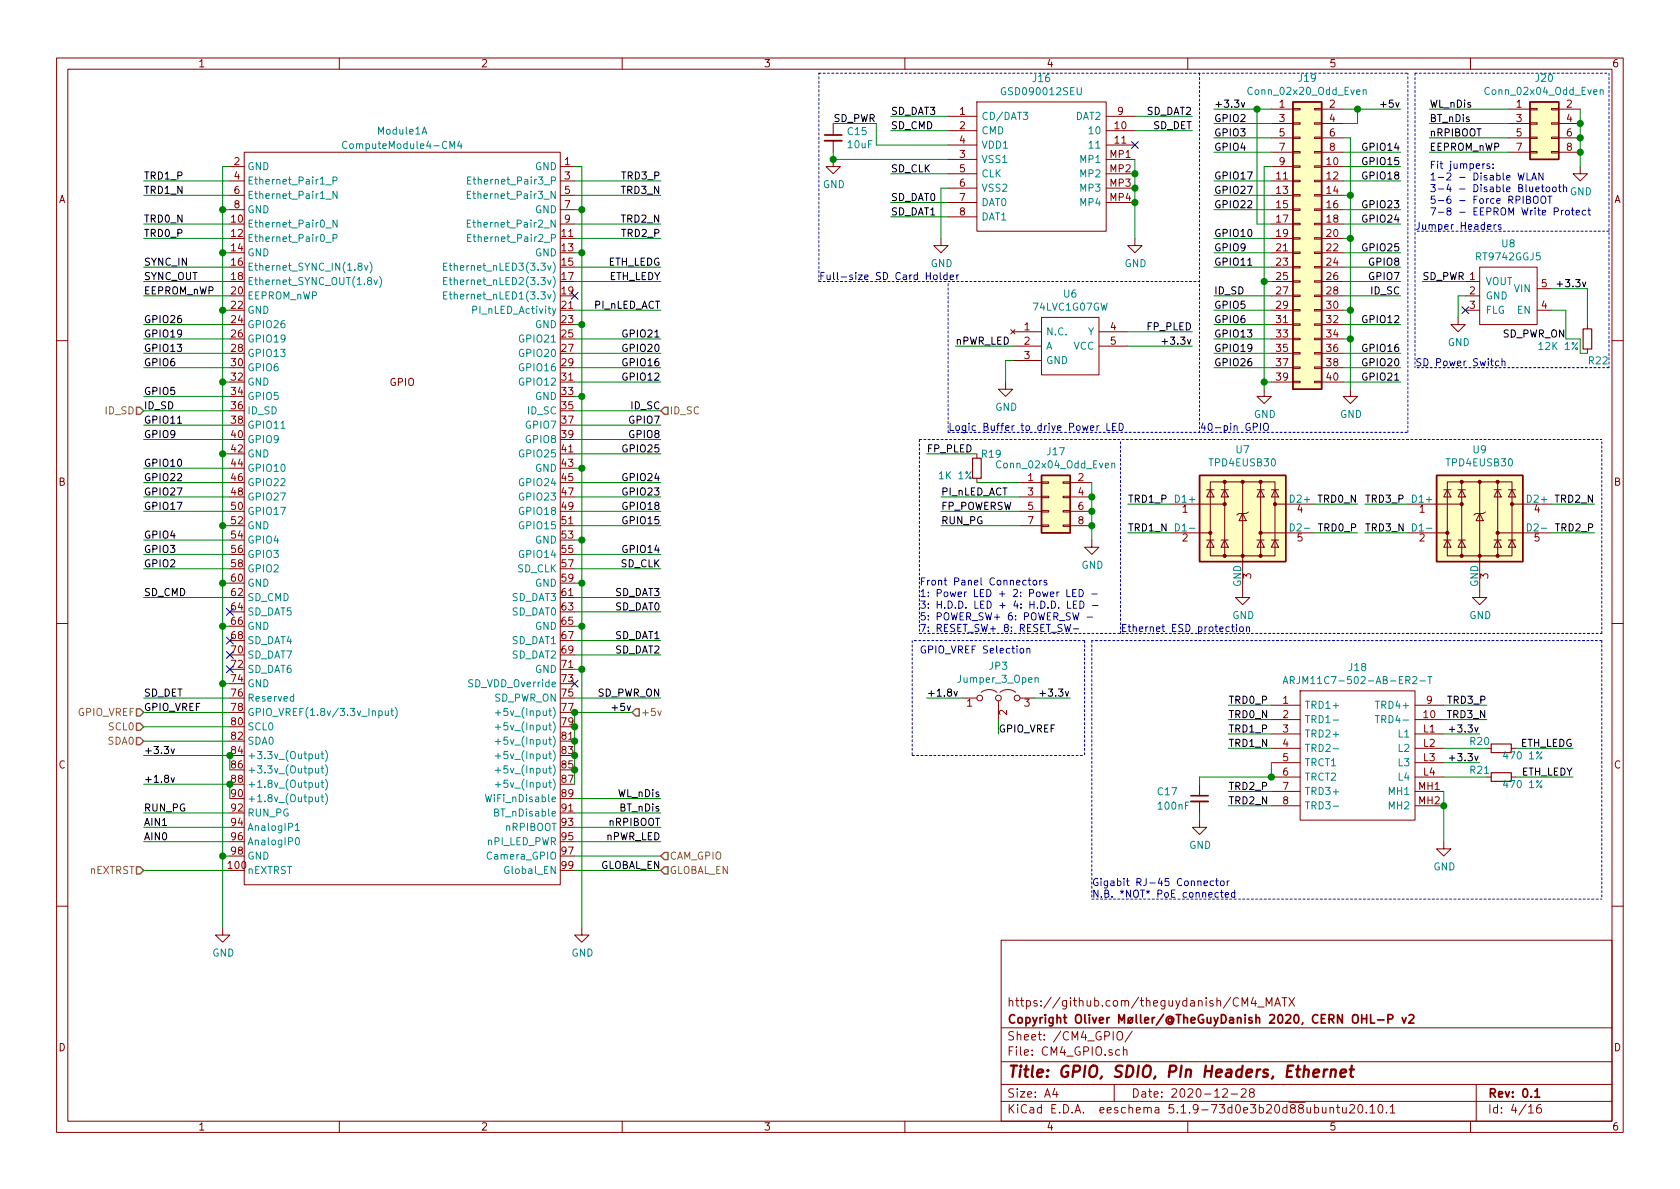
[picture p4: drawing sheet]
<svg xmlns="http://www.w3.org/2000/svg" width="297mm" height="210mm" viewBox="0 0 297 210" stroke-linecap="round" stroke-linejoin="round" font-family="sans-serif">
<defs><g id="words">
<text font-size="2.8" fill="#840000" x="178" y="190.5">Title: GPIO, SDIO, PIn Headers, Ethernet</text>
<g font-size="2.1" fill="#840000">
<text x="178" y="178">https://github.com/theguydanish/CM4_MATX</text>
<text x="178" y="184">Sheet: /CM4_GPIO/</text>
<text x="178" y="181">Copyright Oliver Møller/@TheGuyDanish 2020, CERN OHL-P v2</text>
<text x="178" y="186.7">File: CM4_GPIO.sch</text>
<text x="178" y="196.9">KiCad E.D.A. eeschema 5.1.9-73d0e3b20d88ubuntu20.10.1</text>
<text x="178" y="194.1">Size: A4</text>
<text x="200" y="194.1">Date: 2020-12-28</text>
<text x="263" y="194.1">Rev: 0.1</text>
<text x="263" y="196.9">Id: 4/16</text>
</g>
<g font-size="1.8" fill="#840000">
<text x="35" y="11.9">1</text>
<text x="85" y="11.9">2</text>
<text x="135" y="11.9">3</text>
<text x="185" y="11.9">4</text>
<text x="235" y="11.9">5</text>
<text x="285" y="11.9">6</text>
<text x="169.7" y="20.3">1</text>
<text x="169.7" y="22.9">2</text>
<text x="197.2" y="22.9">10</text>
<text x="197.6" y="20.3">9</text>
<text x="226.2" y="19">1</text>
<text x="226.2" y="21.6">3</text>
<text x="235.1" y="19">2</text>
<text x="235.1" y="21.6">4</text>
<text x="268.1" y="19">1</text>
<text x="268.1" y="21.6">3</text>
<text x="277" y="19">2</text>
<text x="277" y="21.6">4</text>
<text x="41.4" y="29.2">2</text>
<text x="99.8" y="29.2">1</text>
<text x="169.7" y="27.9">3</text>
<text x="169.7" y="25.4">4</text>
<text x="196.3" y="27.9">MP1</text>
<text x="197.2" y="25.4">11</text>
<text x="226.2" y="24.1">5</text>
<text x="226.2" y="26.7">7</text>
<text x="226.2" y="29.2">9</text>
<text x="234.6" y="29.2">10</text>
<text x="235.1" y="24.1">6</text>
<text x="235.1" y="26.7">8</text>
<text x="268.1" y="24.1">5</text>
<text x="268.1" y="26.7">7</text>
<text x="277" y="24.1">6</text>
<text x="277" y="26.7">8</text>
<text x="10.4" y="35.9">A</text>
<text x="41.4" y="31.7">4</text>
<text x="41.4" y="34.3">6</text>
<text x="99.8" y="31.7">3</text>
<text x="99.8" y="34.3">5</text>
<text x="169.7" y="30.5">5</text>
<text x="169.7" y="33">6</text>
<text x="169.7" y="35.6">7</text>
<text x="196.3" y="30.5">MP2</text>
<text x="196.3" y="33">MP3</text>
<text x="196.3" y="35.6">MP4</text>
<text x="225.7" y="31.7">11</text>
<text x="225.7" y="34.3">13</text>
<text x="234.6" y="31.7">12</text>
<text x="234.6" y="34.3">14</text>
<text x="285.4" y="35.9">A</text>
<text x="40.9" y="39.4">10</text>
<text x="40.9" y="41.9">12</text>
<text x="41.4" y="36.8">8</text>
<text x="99.4" y="41.9">11</text>
<text x="99.8" y="36.8">7</text>
<text x="99.8" y="39.4">9</text>
<text x="169.7" y="38.1">8</text>
<text x="225.7" y="36.8">15</text>
<text x="225.7" y="39.4">17</text>
<text x="225.7" y="41.9">19</text>
<text x="234.6" y="36.8">16</text>
<text x="234.6" y="39.4">18</text>
<text x="234.6" y="41.9">20</text>
<text x="40.9" y="44.4">14</text>
<text x="40.9" y="47">16</text>
<text x="99.4" y="44.4">13</text>
<text x="99.4" y="47">15</text>
<text x="225.7" y="44.4">21</text>
<text x="225.7" y="47">23</text>
<text x="234.6" y="44.4">22</text>
<text x="234.6" y="47">24</text>
<text x="40.9" y="49.5">18</text>
<text x="40.9" y="52.1">20</text>
<text x="99.4" y="49.5">17</text>
<text x="99.4" y="52.1">19</text>
<text x="225.7" y="49.5">25</text>
<text x="225.7" y="52.1">27</text>
<text x="234.6" y="49.5">26</text>
<text x="234.6" y="52.1">28</text>
<text x="259.9" y="52.1">2</text>
<text x="272.6" y="50.8">5</text>
<text x="40.9" y="54.6">22</text>
<text x="40.9" y="57.1">24</text>
<text x="40.9" y="59.7">26</text>
<text x="99.4" y="54.6">21</text>
<text x="99.4" y="57.1">23</text>
<text x="99.4" y="59.7">25</text>
<text x="181.1" y="58.4">1</text>
<text x="196.4" y="58.4">4</text>
<text x="225.7" y="54.6">29</text>
<text x="225.7" y="57.1">31</text>
<text x="225.7" y="59.7">33</text>
<text x="234.6" y="54.6">30</text>
<text x="234.6" y="57.1">32</text>
<text x="234.6" y="59.7">34</text>
<text x="259.9" y="54.6">3</text>
<text x="272.6" y="54.6">4</text>
<text x="40.9" y="62.2">28</text>
<text x="40.9" y="64.8">30</text>
<text x="99.4" y="62.2">27</text>
<text x="99.4" y="64.8">29</text>
<text x="181.1" y="61">2</text>
<text x="181.1" y="63.5">3</text>
<text x="196.4" y="61">5</text>
<text x="225.7" y="62.2">35</text>
<text x="225.7" y="64.8">37</text>
<text x="234.6" y="62.2">36</text>
<text x="234.6" y="64.8">38</text>
<text x="40.9" y="67.3">32</text>
<text x="40.9" y="69.8">34</text>
<text x="68.9" y="68.2">GPIO</text>
<text x="99.4" y="67.3">31</text>
<text x="99.4" y="69.8">33</text>
<text x="225.7" y="67.3">39</text>
<text x="234.6" y="67.3">40</text>
<text x="40.9" y="72.4">36</text>
<text x="40.9" y="74.9">38</text>
<text x="40.9" y="77.5">40</text>
<text x="99.4" y="72.4">35</text>
<text x="99.4" y="74.9">37</text>
<text x="99.4" y="77.5">39</text>
<text x="40.9" y="80">42</text>
<text x="40.9" y="82.5">44</text>
<text x="99.4" y="80">41</text>
<text x="99.4" y="82.5">43</text>
<text x="10.4" y="85.9">B</text>
<text x="40.9" y="85.1">46</text>
<text x="40.9" y="87.6">48</text>
<text x="99.4" y="85.1">45</text>
<text x="99.4" y="87.6">47</text>
<text x="181.8" y="85.1">1</text>
<text x="181.8" y="87.6">3</text>
<text x="190.7" y="85.1">2</text>
<text x="190.7" y="87.6">4</text>
<text x="285.4" y="85.9">B</text>
<text x="40.9" y="90.2">50</text>
<text x="40.9" y="92.7">52</text>
<text x="40.9" y="95.2">54</text>
<text x="99.4" y="90.2">49</text>
<text x="99.4" y="92.7">51</text>
<text x="99.4" y="95.2">53</text>
<text x="181.8" y="90.2">5</text>
<text x="181.8" y="92.7">7</text>
<text x="190.7" y="90.2">6</text>
<text x="190.7" y="92.7">8</text>
<text x="209.1" y="90.7">1</text>
<text x="209.1" y="95.8">2</text>
<text x="229.4" y="90.7">4</text>
<text x="229.4" y="95.8">5</text>
<text x="251" y="90.7">1</text>
<text x="251" y="95.8">2</text>
<text x="271.3" y="90.7">4</text>
<text x="271.3" y="95.8">5</text>
<text x="40.9" y="97.8">56</text>
<text x="40.9" y="100.3">58</text>
<text x="99.4" y="97.8">55</text>
<text x="99.4" y="100.3">57</text>
<text x="40.9" y="102.9">60</text>
<text x="40.9" y="105.4">62</text>
<text x="40.9" y="107.9">64</text>
<text x="99.4" y="102.9">59</text>
<text x="99.4" y="105.4">61</text>
<text x="99.4" y="107.9">63</text>
<text x="221.2" y="102.3" transform="rotate(-90 221.2 102.3)">3</text>
<text x="263.1" y="102.3" transform="rotate(-90 263.1 102.3)">3</text>
<text x="40.9" y="110.5">66</text>
<text x="40.9" y="113">68</text>
<text x="99.4" y="110.5">65</text>
<text x="99.4" y="113">67</text>
<text x="40.9" y="115.6">70</text>
<text x="40.9" y="118.1">72</text>
<text x="99.4" y="115.6">69</text>
<text x="99.4" y="118.1">71</text>
<text x="40.9" y="120.6">74</text>
<text x="40.9" y="123.2">76</text>
<text x="40.9" y="125.7">78</text>
<text x="99.4" y="120.6">73</text>
<text x="99.4" y="123.2">75</text>
<text x="99.4" y="125.7">77</text>
<text x="171" y="125">1</text>
<text x="181.1" y="125">3</text>
<text x="226.8" y="124.5">1</text>
<text x="252.2" y="124.5">9</text>
<text x="40.9" y="128.3">80</text>
<text x="40.9" y="130.8">82</text>
<text x="99.4" y="128.3">79</text>
<text x="99.4" y="130.8">81</text>
<text x="178.1" y="126.5" transform="rotate(-90 178.1 126.5)">2</text>
<text x="226.8" y="127">2</text>
<text x="226.8" y="129.5">3</text>
<text x="251.7" y="129.5">L1</text>
<text x="251.8" y="127">10</text>
<text x="10.4" y="135.9">C</text>
<text x="40.9" y="133.3">84</text>
<text x="40.9" y="135.9">86</text>
<text x="99.4" y="133.3">83</text>
<text x="99.4" y="135.9">85</text>
<text x="226.8" y="132.1">4</text>
<text x="226.8" y="134.6">5</text>
<text x="226.8" y="137.2">6</text>
<text x="251.7" y="132.1">L2</text>
<text x="251.7" y="134.6">L3</text>
<text x="251.7" y="137.2">L4</text>
<text x="285.4" y="135.9">C</text>
<text x="40.9" y="138.4">88</text>
<text x="40.9" y="141">90</text>
<text x="40.9" y="143.5">92</text>
<text x="99.4" y="138.4">87</text>
<text x="99.4" y="141">89</text>
<text x="99.4" y="143.5">91</text>
<text x="226.8" y="139.7">7</text>
<text x="226.8" y="142.2">8</text>
<text x="250.9" y="139.7">MH1</text>
<text x="250.9" y="142.2">MH2</text>
<text x="40.9" y="146">94</text>
<text x="40.9" y="148.6">96</text>
<text x="99.4" y="146">93</text>
<text x="99.4" y="148.6">95</text>
<text x="40.4" y="153.7">100</text>
<text x="40.9" y="151.1">98</text>
<text x="99.4" y="151.1">97</text>
<text x="99.4" y="153.7">99</text>
<text x="10.4" y="185.9">D</text>
<text x="285.4" y="185.9">D</text>
<text x="35" y="199.9">1</text>
<text x="85" y="199.9">2</text>
<text x="135" y="199.9">3</text>
<text x="185" y="199.9">4</text>
<text x="235" y="199.9">5</text>
<text x="285" y="199.9">6</text>
</g>
<g font-size="1.8" fill="#008484">
<text x="177.5" y="16.8">GSD090012SEU</text>
<text x="182.7" y="14.5">J16</text>
<text x="221.1" y="16.8">Conn_02x20_Odd_Even</text>
<text x="229.7" y="14.5">J19</text>
<text x="263" y="16.8">Conn_02x04_Odd_Even</text>
<text x="271.6" y="14.5">J20</text>
<text x="66.9" y="23.8">Module1A</text>
<text x="149.9" y="23.9">C15</text>
<text x="173.5" y="21.2">CD/DAT3</text>
<text x="173.5" y="23.7">CMD</text>
<text x="190.2" y="21.2">DAT2</text>
<text x="192.9" y="23.7">10</text>
<text x="61.5" y="26.3">ComputeModule4-CM4</text>
<text x="150" y="26.2">10uF</text>
<text x="173.5" y="28.8">VSS1</text>
<text x="173.5" y="26.3">VDD1</text>
<text x="191.2" y="28.8">MP1</text>
<text x="192.9" y="26.3">11</text>
<text x="43.7" y="30.1">GND</text>
<text x="43.7" y="32.6">Ethernet_Pair1_P</text>
<text x="43.7" y="35.2">Ethernet_Pair1_N</text>
<text x="83.8" y="35.2">Ethernet_Pair3_N</text>
<text x="83.9" y="32.6">Ethernet_Pair3_P</text>
<text x="94.6" y="30.1">GND</text>
<text x="145.5" y="33.3">GND</text>
<text x="173.5" y="31.4">CLK</text>
<text x="173.5" y="33.9">VSS2</text>
<text x="191.2" y="31.4">MP2</text>
<text x="191.2" y="33.9">MP3</text>
<text x="277.6" y="34.5">GND</text>
<text x="43.7" y="40.3">Ethernet_Pair0_N</text>
<text x="43.7" y="37.7">GND</text>
<text x="83.8" y="40.3">Ethernet_Pair2_N</text>
<text x="94.6" y="37.7">GND</text>
<text x="173.5" y="36.4">DAT0</text>
<text x="173.5" y="39">DAT1</text>
<text x="191.2" y="36.4">MP4</text>
<text x="43.7" y="42.8">Ethernet_Pair0_P</text>
<text x="43.7" y="45.3">GND</text>
<text x="43.7" y="47.9">Ethernet_SYNC_IN(1.8v)</text>
<text x="80.2" y="47.9">Ethernet_nLED3(3.3v)</text>
<text x="83.9" y="42.8">Ethernet_Pair2_P</text>
<text x="94.6" y="45.3">GND</text>
<text x="164.5" y="47.2">GND</text>
<text x="198.8" y="47.2">GND</text>
<text x="261.2" y="46">RT9742GGJ5</text>
<text x="265.6" y="43.7">U8</text>
<text x="43.7" y="50.4">Ethernet_SYNC_OUT(1.8v)</text>
<text x="43.7" y="53">EEPROM_nWP</text>
<text x="80.2" y="50.4">Ethernet_nLED2(3.3v)</text>
<text x="80.2" y="53">Ethernet_nLED1(3.3v)</text>
<text x="188.1" y="52.6">U6</text>
<text x="262.6" y="50.4">VOUT</text>
<text x="262.6" y="53">GND</text>
<text x="267.8" y="51.7">VIN</text>
<text x="43.7" y="55.5">GND</text>
<text x="43.7" y="58">GPIO26</text>
<text x="83.9" y="55.5">PI_nLED_Activity</text>
<text x="94.6" y="58">GND</text>
<text x="182.8" y="54.9">74LVC1G07GW</text>
<text x="184.9" y="59.3">N.C.</text>
<text x="192.4" y="59.3">Y</text>
<text x="262.6" y="55.5">FLG</text>
<text x="268.3" y="55.5">EN</text>
<text x="43.7" y="60.6">GPIO19</text>
<text x="43.7" y="63.1">GPIO13</text>
<text x="43.7" y="65.7">GPIO6</text>
<text x="92.2" y="60.6">GPIO21</text>
<text x="92.2" y="63.1">GPIO20</text>
<text x="92.2" y="65.7">GPIO16</text>
<text x="184.9" y="61.8">A</text>
<text x="184.9" y="64.4">GND</text>
<text x="189.8" y="61.8">VCC</text>
<text x="256" y="61.2">GND</text>
<text x="272.4" y="61.9">12K 1%</text>
<text x="280.9" y="64.4">R22</text>
<text x="43.7" y="68.2">GND</text>
<text x="43.7" y="70.7">GPIO5</text>
<text x="92.2" y="68.2">GPIO12</text>
<text x="94.6" y="70.7">GND</text>
<text x="43.7" y="73.3">ID_SD</text>
<text x="43.7" y="75.8">GPIO11</text>
<text x="93.1" y="75.8">GPIO7</text>
<text x="93.3" y="73.3">ID_SC</text>
<text x="176" y="72.6">GND</text>
<text x="221.7" y="73.9">GND</text>
<text x="236.9" y="73.9">GND</text>
<text x="43.7" y="78.4">GPIO9</text>
<text x="43.7" y="80.9">GND</text>
<text x="43.7" y="83.4">GPIO10</text>
<text x="92.2" y="80.9">GPIO25</text>
<text x="93.1" y="78.4">GPIO8</text>
<text x="94.6" y="83.4">GND</text>
<text x="173.6" y="80.9">R19</text>
<text x="176.6" y="82.8">Conn_02x04_Odd_Even</text>
<text x="185.2" y="80.5">J17</text>
<text x="214" y="82.5">TPD4EUSB30</text>
<text x="218.6" y="80.2">U7</text>
<text x="255.9" y="82.5">TPD4EUSB30</text>
<text x="260.5" y="80.2">U9</text>
<text x="43.7" y="86">GPIO22</text>
<text x="43.7" y="88.5">GPIO27</text>
<text x="92.2" y="86">GPIO24</text>
<text x="92.2" y="88.5">GPIO23</text>
<text x="166.3" y="84.8">1K 1%</text>
<text x="207.9" y="88.9">D1+</text>
<text x="228.2" y="88.9">D2+</text>
<text x="249.8" y="88.9">D1+</text>
<text x="270.1" y="88.9">D2+</text>
<text x="43.7" y="91.1">GPIO17</text>
<text x="43.7" y="93.6">GND</text>
<text x="92.2" y="91.1">GPIO18</text>
<text x="92.2" y="93.6">GPIO15</text>
<text x="208.1" y="94">D1-</text>
<text x="228.4" y="94">D2-</text>
<text x="250" y="94">D1-</text>
<text x="270.4" y="94">D2-</text>
<text x="43.7" y="96.1">GPIO4</text>
<text x="43.7" y="98.7">GPIO3</text>
<text x="43.7" y="101.2">GPIO2</text>
<text x="91.5" y="101.2">SD_CLK</text>
<text x="92.2" y="98.7">GPIO14</text>
<text x="94.6" y="96.1">GND</text>
<text x="191.2" y="100.6">GND</text>
<text x="43.7" y="103.8">GND</text>
<text x="43.7" y="106.3">SD_CMD</text>
<text x="90.5" y="106.3">SD_DAT3</text>
<text x="94.6" y="103.8">GND</text>
<text x="219.5" y="103.8" transform="rotate(-90 219.5 103.8)">GND</text>
<text x="261.4" y="103.8" transform="rotate(-90 261.4 103.8)">GND</text>
<text x="43.7" y="108.8">SD_DAT5</text>
<text x="43.7" y="111.4">GND</text>
<text x="43.7" y="113.9">SD_DAT4</text>
<text x="90.5" y="108.8">SD_DAT0</text>
<text x="90.5" y="113.9">SD_DAT1</text>
<text x="94.6" y="111.4">GND</text>
<text x="217.9" y="109.5">GND</text>
<text x="259.8" y="109.5">GND</text>
<text x="43.7" y="116.5">SD_DAT7</text>
<text x="43.7" y="119">SD_DAT6</text>
<text x="90.5" y="116.5">SD_DAT2</text>
<text x="94.6" y="119">GND</text>
<text x="175" y="118.4">JP3</text>
<text x="238.6" y="118.7">J18</text>
<text x="43.7" y="121.5">GND</text>
<text x="43.7" y="124.1">Reserved</text>
<text x="83.1" y="121.5">SD_VDD_Override</text>
<text x="87.4" y="124.1">SD_PWR_ON</text>
<text x="169.6" y="120.7">Jumper_3_Open</text>
<text x="229.2" y="121">ARJM11C7-502-AB-ER2-T</text>
<text x="230.6" y="125.3">TRD1+</text>
<text x="243.8" y="125.3">TRD4+</text>
<text x="43.7" y="126.6">GPIO_VREF(1.8v/3.3v_Input)</text>
<text x="43.7" y="129.2">SCL0</text>
<text x="43.7" y="131.7">SDA0</text>
<text x="89.1" y="126.6">+5v_(Input)</text>
<text x="89.1" y="129.2">+5v_(Input)</text>
<text x="89.1" y="131.7">+5v_(Input)</text>
<text x="230.6" y="127.9">TRD1-</text>
<text x="230.6" y="130.4">TRD2+</text>
<text x="244.2" y="127.9">TRD4-</text>
<text x="247.4" y="130.4">L1</text>
<text x="260" y="131.7">R20</text>
<text x="43.7" y="134.2">+3.3v_(Output)</text>
<text x="43.7" y="136.8">+3.3v_(Output)</text>
<text x="89.1" y="134.2">+5v_(Input)</text>
<text x="89.1" y="136.8">+5v_(Input)</text>
<text x="230.6" y="133">TRD2-</text>
<text x="230.6" y="135.5">TRCT1</text>
<text x="247.4" y="133">L2</text>
<text x="247.4" y="135.5">L3</text>
<text x="260" y="136.8">R21</text>
<text x="266.2" y="134.3">470 1%</text>
<text x="43.7" y="139.3">+1.8v_(Output)</text>
<text x="43.7" y="141.9">+1.8v_(Output)</text>
<text x="86.5" y="141.9">WiFi_nDisable</text>
<text x="89.1" y="139.3">+5v_(Input)</text>
<text x="204.7" y="140.6">C17</text>
<text x="204.9" y="143.2">100nF</text>
<text x="230.6" y="138">TRCT2</text>
<text x="230.6" y="140.6">TRD3+</text>
<text x="230.6" y="143.1">TRD3-</text>
<text x="245.7" y="140.6">MH1</text>
<text x="245.7" y="143.1">MH2</text>
<text x="247.4" y="138">L4</text>
<text x="266.2" y="139.4">470 1%</text>
<text x="43.7" y="144.4">RUN_PG</text>
<text x="43.7" y="146.9">AnalogIP1</text>
<text x="43.7" y="149.5">AnalogIP0</text>
<text x="86.2" y="149.5">nPI_LED_PWR</text>
<text x="87.8" y="144.4">BT_nDisable</text>
<text x="89.4" y="146.9">nRPIBOOT</text>
<text x="43.7" y="154.6">nEXTRST</text>
<text x="43.7" y="152">GND</text>
<text x="86.7" y="152">Camera_GPIO</text>
<text x="89.6" y="154.6">Global_EN</text>
<text x="210.3" y="150.1">GND</text>
<text x="253.4" y="153.9">GND</text>
<text x="37.5" y="169.2">GND</text>
<text x="101" y="169.2">GND</text>
</g>
<g font-size="1.8">
<text x="147.3" y="21.6">SD_PWR</text>
<text x="157.5" y="22.9">SD_CMD</text>
<text x="157.5" y="20.3">SD_DAT3</text>
<text x="202.8" y="20.3">SD_DAT2</text>
<text x="203.8" y="22.9">SD_DET</text>
<text x="214.6" y="19">+3.3v</text>
<text x="214.6" y="21.6">GPIO2</text>
<text x="244.7" y="19">+5v</text>
<text x="252.7" y="21.6">BT_nDis</text>
<text x="252.7" y="19">WL_nDis</text>
<text x="214.6" y="24.1">GPIO3</text>
<text x="214.6" y="26.7">GPIO4</text>
<text x="241.2" y="29.2">GPIO15</text>
<text x="241.2" y="26.7">GPIO14</text>
<text x="252.7" y="26.7">EEPROM_nWP</text>
<text x="252.7" y="24.1">nRPIBOOT</text>
<text x="25.4" y="31.7">TRD1_P</text>
<text x="25.4" y="34.3">TRD1_N</text>
<text x="110" y="34.3">TRD3_N</text>
<text x="110.1" y="31.7">TRD3_P</text>
<text x="157.5" y="30.5">SD_CLK</text>
<text x="157.5" y="35.6">SD_DAT0</text>
<text x="214.6" y="31.7">GPIO17</text>
<text x="214.6" y="34.3">GPIO27</text>
<text x="241.2" y="31.7">GPIO18</text>
<text x="25.4" y="41.9">TRD0_P</text>
<text x="25.4" y="39.4">TRD0_N</text>
<text x="110" y="39.4">TRD2_N</text>
<text x="110.1" y="41.9">TRD2_P</text>
<text x="157.5" y="38.1">SD_DAT1</text>
<text x="214.6" y="36.8">GPIO22</text>
<text x="214.6" y="41.9">GPIO10</text>
<text x="241.2" y="39.4">GPIO24</text>
<text x="241.2" y="36.8">GPIO23</text>
<text x="25.4" y="47">SYNC_IN</text>
<text x="107.4" y="47">ETH_LEDG</text>
<text x="214.6" y="44.4">GPIO9</text>
<text x="214.6" y="47">GPIO11</text>
<text x="241.2" y="44.4">GPIO25</text>
<text x="242.2" y="47">GPIO8</text>
<text x="25.4" y="52.1">EEPROM_nWP</text>
<text x="25.4" y="49.5">SYNC_OUT</text>
<text x="107.6" y="49.5">ETH_LEDY</text>
<text x="214.6" y="52.1">ID_SD</text>
<text x="242.2" y="49.5">GPIO7</text>
<text x="242.4" y="52.1">ID_SC</text>
<text x="251.5" y="49.5">SD_PWR 1</text>
<text x="276.2" y="50.8">+3.3v</text>
<text x="25.4" y="59.7">GPIO19</text>
<text x="25.4" y="57.1">GPIO26</text>
<text x="105" y="54.6">PI_nLED_ACT</text>
<text x="110.4" y="59.7">GPIO21</text>
<text x="202.9" y="58.4">FP_PLED</text>
<text x="214.6" y="54.6">GPIO5</text>
<text x="214.6" y="57.1">GPIO6</text>
<text x="214.6" y="59.7">GPIO13</text>
<text x="241.2" y="57.1">GPIO12</text>
<text x="265.7" y="59.7">SD_PWR_ON</text>
<text x="25.4" y="64.8">GPIO6</text>
<text x="25.4" y="62.2">GPIO13</text>
<text x="110.4" y="62.2">GPIO20</text>
<text x="110.4" y="64.8">GPIO16</text>
<text x="168.9" y="61">nPWR_LED</text>
<text x="206.3" y="61">+3.3v</text>
<text x="214.6" y="62.2">GPIO19</text>
<text x="214.6" y="64.8">GPIO26</text>
<text x="241.2" y="64.8">GPIO20</text>
<text x="241.2" y="62.2">GPIO16</text>
<text x="25.4" y="69.8">GPIO5</text>
<text x="110.4" y="67.3">GPIO12</text>
<text x="241.2" y="67.3">GPIO21</text>
<text x="25.4" y="77.5">GPIO9</text>
<text x="25.4" y="74.9">GPIO11</text>
<text x="25.4" y="72.4">ID_SD</text>
<text x="111.4" y="77.5">GPIO8</text>
<text x="111.4" y="74.9">GPIO7</text>
<text x="111.6" y="72.4">ID_SC</text>
<text x="25.4" y="82.5">GPIO10</text>
<text x="110.4" y="80">GPIO25</text>
<text x="163.8" y="80">FP_PLED</text>
<text x="25.4" y="87.6">GPIO27</text>
<text x="25.4" y="85.1">GPIO22</text>
<text x="110.4" y="87.6">GPIO23</text>
<text x="110.4" y="85.1">GPIO24</text>
<text x="166.4" y="87.6">PI_nLED_ACT</text>
<text x="199.4" y="88.9">TRD1_P</text>
<text x="233.1" y="88.9">TRD0_N</text>
<text x="241.3" y="88.9">TRD3_P</text>
<text x="275.1" y="88.9">TRD2_N</text>
<text x="25.4" y="90.2">GPIO17</text>
<text x="25.4" y="95.2">GPIO4</text>
<text x="110.4" y="92.7">GPIO15</text>
<text x="110.4" y="90.2">GPIO18</text>
<text x="166.4" y="92.7">RUN_PG</text>
<text x="166.4" y="90.2">FP_POWERSW</text>
<text x="199.4" y="94">TRD1_N</text>
<text x="233.2" y="94">TRD0_P</text>
<text x="241.3" y="94">TRD3_N</text>
<text x="275.2" y="94">TRD2_P</text>
<text x="25.4" y="100.3">GPIO2</text>
<text x="25.4" y="97.8">GPIO3</text>
<text x="109.8" y="100.3">SD_CLK</text>
<text x="110.4" y="97.8">GPIO14</text>
<text x="25.4" y="105.4">SD_CMD</text>
<text x="108.8" y="107.9">SD_DAT0</text>
<text x="108.8" y="105.4">SD_DAT3</text>
<text x="108.8" y="113">SD_DAT1</text>
<text x="108.8" y="115.6">SD_DAT2</text>
<text x="25.4" y="125.7">GPIO_VREF</text>
<text x="25.4" y="123.2">SD_DET</text>
<text x="105.6" y="123.2">SD_PWR_ON</text>
<text x="108.8" y="125.7">+5v</text>
<text x="163.8" y="123.2">+1.8v</text>
<text x="184.8" y="123.2">+3.3v</text>
<text x="217.2" y="124.5">TRD0_P</text>
<text x="256.1" y="124.5">TRD3_P</text>
<text x="176.5" y="129.5">GPIO_VREF</text>
<text x="217.2" y="129.5">TRD1_P</text>
<text x="217.2" y="127">TRD0_N</text>
<text x="256" y="127">TRD3_N</text>
<text x="257.1" y="129.5">+3.3v</text>
<text x="25.4" y="133.3">+3.3v</text>
<text x="217.2" y="132.1">TRD1_N</text>
<text x="257.1" y="134.6">+3.3v</text>
<text x="268.7" y="132.1">ETH_LEDG</text>
<text x="268.9" y="137.2">ETH_LEDY</text>
<text x="25.4" y="143.5">RUN_PG</text>
<text x="25.4" y="138.4">+1.8v</text>
<text x="109.3" y="141">WL_nDis</text>
<text x="109.7" y="143.5">BT_nDis</text>
<text x="217.2" y="142.2">TRD2_N</text>
<text x="217.2" y="139.7">TRD2_P</text>
<text x="25.4" y="148.6">AIN0</text>
<text x="25.4" y="146">AIN1</text>
<text x="107.1" y="148.6">nPWR_LED</text>
<text x="107.7" y="146">nRPIBOOT</text>
<text x="105.9" y="153.7">GLOBAL_EN</text>
</g>
<g font-size="1.8" fill="#0000c2">
<text x="252.7" y="29.9">Fit jumpers:</text>
<text x="252.7" y="31.9">1-2 - Disable WLAN</text>
<text x="252.7" y="34">3-4 - Disable Bluetooth</text>
<text x="250.2" y="40.6">Jumper Headers</text>
<text x="252.7" y="36">5-6 - Force RPIBOOT</text>
<text x="252.7" y="38.1">7-8 - EEPROM Write Protect</text>
<text x="144.8" y="49.5">Full-size SD Card Holder</text>
<text x="250.2" y="64.8">SD Power Switch</text>
<text x="167.6" y="76.2">Logic Buffer to drive Power LED</text>
<text x="212.1" y="76.2">40-pin GPIO</text>
<text x="162.6" y="103.5">Front Panel Connectors</text>
<text x="162.6" y="105.6">1: Power LED + 2: Power LED -</text>
<text x="162.6" y="107.6">3: H.D.D. LED + 4: H.D.D. LED -</text>
<text x="162.6" y="109.7">5: POWER_SW+ 6: POWER_SW -</text>
<text x="162.6" y="111.8">7: RESET_SW+ 8: RESET_SW-</text>
<text x="198.1" y="111.8">Ethernet ESD protection</text>
<text x="162.6" y="115.6">GPIO_VREF Selection</text>
<text x="193" y="156.7">Gigabit RJ-45 Connector</text>
<text x="193" y="158.7">N.B. *NOT* PoE connected</text>
</g>
<g font-size="1.8" fill="#848400">
<text x="18.7" y="73.3">ID_SD</text>
<text x="118.4" y="73.3">ID_SC</text>
<text x="13.7" y="126.6">GPIO_VREF</text>
<text x="19.2" y="131.7">SDA0</text>
<text x="19.4" y="129.2">SCL0</text>
<text x="113.3" y="126.6">+5v</text>
<text x="15.8" y="154.6">nEXTRST</text>
<text x="118.4" y="154.6">GLOBAL_EN</text>
<text x="118.4" y="152">CAM_GPIO</text>
</g>
</g></defs>
<g fill="none" stroke="#840000" stroke-width=".18">
<path d="M10 10.3h277v189.9h-277zM12 12.2h273v186.1h-273zM60 10.3v1.9M110 10.3v1.9M160 10.3v1.9M172.7 18h22.9v22.9h-22.9zM210 10.3v1.9M224.8 19.3h3.8M228.6 19.2h1.3v.2h-1.3zM232.4 19.2h1.3v.2h-1.3zM233.7 19.3h3.8M260 10.3v1.9"/>
<path d="M266.7 19.3h3.8M270.5 19.2h1.3v.2h-1.3zM274.3 19.2h1.3v.2h-1.3zM275.6 19.3h3.8M40.6 29.5h2.6M40.6 32h2.6M40.6 34.5h2.6M40.6 37.1h2.6M43.2 26.9h55.9v129.6h-55.9zM99.1 29.5h2.5M99.1 32h2.5M99.1 34.5h2.5"/>
<path d="M99.1 37.1h2.5M99.1 39.6h2.5M147.3 28.2v1.3h1.3l-1.3 1.2-1.3-1.2h1.3M147.3 21.8v2.1M147.3 24.9v2M167.6 20.6h5.1M167.6 23.1h5.1M167.6 25.6h5.1M167.6 28.2h5.1M167.6 30.7h5.1M167.6 33.3h5.1M167.6 35.8h5.1"/>
<path d="M167.6 38.3h5.1M195.6 20.6h5.1M195.6 23.1h5.1M195.6 25.6h5.1M195.6 28.2h5.1M195.6 30.7h5.1M195.6 33.3h5.1M195.6 35.8h5.1M224.8 29.5h3.8M224.8 32h3.8M224.8 34.5h3.8M224.8 37.1h3.8"/>
<path d="M224.8 39.6h3.8M224.8 21.8h3.8M224.8 24.4h3.8M224.8 26.9h3.8M228.6 39.5h1.3v.2h-1.3zM228.6 37h1.3v.2h-1.3zM228.6 34.4h1.3v.3h-1.3zM228.6 31.9h1.3v.2h-1.3zM228.6 29.3h1.3v.3h-1.3zM228.6 26.8h1.3v.2h-1.3zM228.6 24.3h1.3v.2h-1.3zM228.6 21.7h1.3v.3h-1.3z"/>
<path d="M232.4 39.5h1.3v.2h-1.3zM232.4 37h1.3v.2h-1.3zM232.4 34.4h1.3v.3h-1.3zM232.4 31.9h1.3v.2h-1.3zM232.4 29.3h1.3v.3h-1.3zM232.4 26.8h1.3v.2h-1.3zM232.4 24.3h1.3v.2h-1.3zM232.4 21.7h1.3v.3h-1.3zM233.7 29.5h3.8M233.7 32h3.8M233.7 34.5h3.8M233.7 37.1h3.8"/>
<path d="M233.7 39.6h3.8M233.7 21.8h3.8M233.7 24.4h3.8M233.7 26.9h3.8M266.7 21.8h3.8M266.7 24.4h3.8M266.7 26.9h3.8M270.5 26.8h1.3v.2h-1.3zM270.5 24.3h1.3v.2h-1.3zM270.5 21.7h1.3v.3h-1.3zM274.3 26.8h1.3v.2h-1.3zM274.3 24.3h1.3v.2h-1.3z"/>
<path d="M274.3 21.7h1.3v.3h-1.3zM275.6 21.8h3.8M275.6 24.4h3.8M275.6 26.9h3.8M279.4 29.5v1.2h1.3l-1.3 1.3-1.3-1.3h1.3M166.4 42.2v1.2h1.2l-1.2 1.3-1.3-1.3h1.3M178.7 58.3l.8 .7M179.1 58.7h5M179.5 58.3l-.8 .7M184.1 56.1h10.2v10.2h-10.2zM194.3 58.7h5.1M200.7 42.2v1.2h1.2l-1.2 1.3-1.3-1.3h1.3"/>
<path d="M224.8 49.8h3.8M224.8 52.3h3.8M224.8 54.9h3.8M224.8 42.2h3.8M224.8 44.7h3.8M224.8 47.2h3.8M224.8 57.4h3.8M224.8 59.9h3.8M228.6 47.1h1.3v.3h-1.3zM228.6 49.7h1.3v.2h-1.3zM228.6 52.2h1.3v.2h-1.3zM228.6 54.7h1.3v.3h-1.3z"/>
<path d="M228.6 57.3h1.3v.2h-1.3zM228.6 59.8h1.3v.3h-1.3zM228.6 44.6h1.3v.2h-1.3zM228.6 42h1.3v.3h-1.3zM232.4 47.1h1.3v.3h-1.3zM232.4 49.7h1.3v.2h-1.3zM232.4 52.2h1.3v.2h-1.3zM232.4 54.7h1.3v.3h-1.3zM232.4 57.3h1.3v.2h-1.3zM232.4 59.8h1.3v.3h-1.3zM232.4 44.6h1.3v.2h-1.3zM232.4 42h1.3v.3h-1.3z"/>
<path d="M233.7 49.8h3.8M233.7 52.3h3.8M233.7 54.9h3.8M233.7 42.2h3.8M233.7 44.7h3.8M233.7 47.2h3.8M233.7 57.4h3.8M233.7 59.9h3.8M257.8 56.1v1.3h1.3l-1.3 1.3-1.3-1.3h1.3M259.1 49.8h2.5M259.1 52.3h2.5M259.1 54.9h2.5"/>
<path d="M261.6 47.2h10.2v10.2h-10.2zM271.8 54.9h2.5M271.8 51h2.5M280.7 57.4v.8M10 60.2h2M177.8 67.6v1.2h1.3l-1.3 1.3-1.3-1.3h1.3M179.1 61.2h5M179.1 63.7h5M194.3 61.2h5.1M223.5 68.8v1.3h1.3l-1.3 1.3-1.3-1.3h1.3M224.8 62.5h3.8M224.8 65h3.8"/>
<path d="M224.8 67.6h3.8M228.6 62.4h1.3v.2h-1.3zM228.6 64.9h1.3v.2h-1.3zM228.6 67.4h1.3v.3h-1.3zM232.4 62.4h1.3v.2h-1.3zM232.4 64.9h1.3v.2h-1.3zM232.4 67.4h1.3v.3h-1.3zM233.7 62.5h3.8M233.7 65h3.8M233.7 67.6h3.8M238.8 68.8v1.3h1.2l-1.2 1.3-1.3-1.3h1.3M280.7 61.7v.8"/>
<path d="M285 60.2h2M172.7 80.3v.7M172.7 84.6v.7M180.3 85.3h3.8M180.3 87.9h3.8M180.3 90.4h3.8M180.3 93h3.8M184.1 92.8h1.3v.3h-1.3zM184.1 90.3h1.3v.2h-1.3zM184.1 85.2h1.3v.3h-1.3zM184.1 87.8h1.3v.2h-1.3zM188 92.8h1.2v.3h-1.2z"/>
<path d="M188 90.3h1.2v.2h-1.2zM188 85.2h1.2v.3h-1.2zM188 87.8h1.2v.2h-1.2zM189.2 85.3h3.8M189.2 87.9h3.8M189.2 90.4h3.8M189.2 93h3.8M193 95.5v1.3h1.3l-1.3 1.2-1.2-1.2h1.2M207 89.1h9.5M207 94.2h7M213.4 95.5h1.2M213.4 86.6h1.2"/>
<path d="M214 85.2h11.4v13.1h-11.4zM214 95.5l.6 1.3h-1.2zM214 86.6l.6 1.3h-1.2zM215.9 95.5h1.3M215.9 86.6h1.3M216.5 95.5l.7 1.3h-1.3zM216.5 86.6l.7 1.3h-1.3zM216.5 85.2v13.1M219.7 85.2v20.5h1.3l-1.3 1.2-1.3-1.2h1.3M219.7 90.8l.6 1.3h-1.2zM220.7 90.5l-.4 .3h-1.2l-.4 .3M222.2 95.5h1.3"/>
<path d="M222.2 86.6h1.3M222.9 95.5l.6 1.3h-1.3zM222.9 86.6l.6 1.3h-1.3zM222.9 94.2h9.5M222.9 85.2v13.1M224.8 95.5h1.3M224.8 86.6h1.3M225.4 95.5l.7 1.3h-1.3zM225.4 86.6l.7 1.3h-1.3zM225.4 89.1h7M248.9 89.1h9.5M248.9 94.2h7"/>
<path d="M255.3 95.5h1.2M255.3 86.6h1.2M255.9 85.2h11.4v13.1h-11.4zM255.9 95.5l.6 1.3h-1.2zM255.9 86.6l.6 1.3h-1.2zM257.8 95.5h1.3M257.8 86.6h1.3M258.4 95.5l.7 1.3h-1.3zM258.4 86.6l.7 1.3h-1.3zM258.4 85.2v13.1M261.6 85.2v20.5h1.3l-1.3 1.2-1.3-1.2h1.3M261.6 90.8l.7 1.3h-1.3z"/>
<path d="M262.6 90.5l-.3 .3h-1.3l-.4 .3M264.2 95.5h1.2M264.2 86.6h1.2M264.8 95.5l.6 1.3h-1.2zM264.8 86.6l.6 1.3h-1.2zM264.8 85.2v13.1M264.8 94.2h9.5M266.7 95.5h1.3M266.7 86.6h1.3M267.3 95.5l.7 1.3h-1.3zM267.3 86.6l.7 1.3h-1.3zM267.3 89.1h7"/>
<path d="M10 110.3h2M285 110.3h2M170.2 123.4h2.5M173.5 122.4a2.26 2.26 0 0 1 2.8 0M176.5 123.9v3.3M176.8 122.4a2.26 2.26 0 0 1 2.8 0M180.3 123.4h2.6M212.1 138.7v2M224.8 137.4h5.1M224.8 132.3h5.1M224.8 124.7h5.1M224.8 127.2h5.1"/>
<path d="M224.8 129.8h5.1M224.8 134.9h5.1M224.8 139.9h5.1M229.9 122.2h20.3v22.8h-20.3zM250.2 137.4h5.1M250.2 132.3h5.1M250.2 124.7h5.1M250.2 127.2h5.1M250.2 129.8h5.1M250.2 134.9h5.1M250.2 139.9h5.1M262.9 137.4h.8"/>
<path d="M267.2 137.4h.8M267.2 132.3h.8M212.1 145v1.3h1.3l-1.3 1.3-1.3-1.3h1.3M212.1 141.7v2.1M224.8 142.5h5.1M250.2 142.5h5.1M255.3 148.8v1.3h1.2l-1.2 1.3-1.3-1.3h1.3M10 160.2h2M39.4 164.1v1.2h1.2l-1.2 1.3-1.3-1.3h1.3M102.9 164.1v1.2h1.2l-1.2 1.3-1.3-1.3h1.3M177 166.3h108v32h-108zM219.6 177.9v-1.5l.5 1.1 .5-1.1v1.5"/>
<path d="M221.6 176.3l-.4 1.1h1M221.9 176.9v1M222.4 178.1h1.1M223.9 177.9v-1.5l.5 1.1 .5-1.1v1.5M225.4 177.9l.5-1.5 .5 1.5M225.5 177.5h.7M226.7 176.4h.8M227.1 176.4v1.5M227.9 176.4l1 1.5M228.9 176.4l-1 1.5M285 160.2h2M60 198.3v1.9"/>
<path d="M110 198.3v1.9M160 198.3v1.9M177 194.8h108M177 191.8h108M177 187.8h108M177 181.8h108M186.5 192.5l-.4 1h1M186.8 193v1M197 191.8v3M197.7 182.5a.5 .5 0 0 1 .5 0 .5 .5 0 0 1 .3 .4v.5a.5 .5 0 0 1-.5 .5 .5 .5 0 0 1-.5-.5v-.5zM198 185.7l-.4-.1-.3 .3v.6l.3 .1 .4-.1M198.6 185.7l.2-.1 .4 .1 .1 .9"/>
<path d="M198.6 185.1v1.5M200.2 182.3l-1.3 2M210 198.3v1.9M216.2 192.7l.2-.2h.4l.2 .5-.9 1h.9M217.7 193.5h1.1M219.5 192.7l.2-.2h.3l.3 .2v.3v.2l-.9 .8h.9M221.2 193.2l-.3-.3 .1-.2 .2-.2 .4 .1 .2 .2-.1 .2-.6 .2a.48 .48 0 0 0-.1 .7l.2 .1 .5-.1a.48 .48 0 0 0-.1-.7h-.1M235.2 196l.2-.2 .3 .1 .1 .9M235.2 195.8v1M236.3 195.8h.6M236.5 195.3v1.3l.4 .2M237.4 195.8v.8a.39 .39 0 0 0 .6 .1"/>
<path d="M238 195.8v1M238.7 195.5l.2-.2h.3l.2 .2 .1 .3-.1 .2-.8 .8h.9M240.3 195.4l.1-.1a.8 .8 0 0 1 .6 .8 .8 .8 0 0 1-.6 .7 1 1 0 0 1-.1-1.4zM241.6 196.7v.1M242.2 195.8l.4-.5v1.5M242.2 196.8h.9M243.8 195.5l.3-.2a.94 .94 0 0 1 0 1.5 .79 .79 0 0 1-.3-1.3zM245.1 196.7v.1M245.8 195.8l.4-.5v1.5M245.8 196.8h.8M260 198.3v1.9M261 191.8v6.5"/>
<path d="M270.3 195.8l.4-.5v1.5M270.3 196.8h.8M272.4 195.3a.62 .62 0 0 0-.7 .7l.1 .7 .2 .1 .5-.1v-.5l-.1-.2-.4-.1-.3 .3"/>
<circle cx="173.2" cy="123.4" r=".51"/>
<circle cx="176.5" cy="123.4" r=".51"/>
<circle cx="179.8" cy="123.4" r=".51"/>
</g>
<path d="M145.8 23.9h3M210.6 140.7h3M241.6 179.4v1.5M242.3 179.4v1.5h.8M247.9 179.9l.4 1 .3-1M249.1 179.6l.2-.2h.4l.2 .2 .1 .3-1 1h1M240.8 180.1h.8M243.6 180.4h1.1M245.4 180.2l.7-.1 .2-.2-.1-.3-.2-.2h-.6v1.5M271.4 193l.4-.5v1.5M271.4 194h.8" fill="none" stroke="#840000" stroke-width=".3"/>
<path d="M232.2 189.8l1-.2v-.4h-.8l-.2 1 .2 .2 .6-.1M234.1 189.1l-.1 1.3M234.7 189.1a.55 .55 0 0 0-.6 .4M235.4 189.3a.5 .5 0 0 1 .8 .1l-.1 1M235.4 189.1l-.2 1.3M237 189.8l1-.2-.1-.4-.5-.1-.3 .3-.1 .9 .2 .1 .6-.1M238.6 189.1h.8M239 188.4l-.2 1.8 .1 .1 .3 .1" fill="none" stroke="#840000" stroke-width=".41"/>
<path d="M279.9 58.2h1.5v3.5h-1.5zM172 81h1.5v3.6h-1.5zM263.7 136.6h3.5v1.6h-3.5zM263.7 131.6h3.5v1.5h-3.5z" fill="none" stroke="#840000" stroke-width=".2"/>
<g fill="#ffffc2" stroke="#ffffc2" stroke-width=".18">
<path d="M184.1 84.1h5.1v10.1h-5.1z"/>
<path d="M254 84.1h15.2v15.2h-15.2z"/>
<path d="M212.1 84.1h15.2v15.2h-15.2z"/>
<path d="M270.5 18h5.1v10.2h-5.1z"/>
<path d="M228.6 18h5.1v50.8h-5.1z"/>
</g>
<path d="M228.6 18h5.1v50.8h-5.1zM270.5 18h5.1v10.2h-5.1zM184.1 84.1h5.1v10.1h-5.1zM212.1 84.1h15.2v15.2h-15.2zM254 84.1h15.2v15.2h-15.2z" fill="none" stroke="#840000" stroke-width=".25"/>
<g fill="none" stroke="#008484" stroke-width=".18">
<path d="M180.9 19.9h.8l-.4 .4 .4 .2v.5l-.2 .1-.6-.1M241 16l.2-.1h.3l.1 .8M241 15.9v.8M282.9 16l.2-.1h.3l.1 .8M282.9 15.9v.8M57.6 32.7h1M57.6 35.2h1M58.9 31.9h.6v-.5l-.1-.1h-.5v1.3M59.6 38.9v1.3l-.7-1.3v1.3M59.6 33.8v1.3l-.7-1.3v1.3M61.3 25.1a.6 .6 0 0 0-.8 .4 .6 .6 0 0 0 .6 .8l.2-.2M74.6 23.7l.4-1.3 .5 1.3"/>
<path d="M79.6 26.3v-1.3l.4 .9 .4-.9v1.3M81.2 24.9l-.3 .9h.8M81.5 25.4v.9M82.6 34.4h.4M82.6 39.5h.4M82.7 31.9h.4M83.2 33.8h-.6v1.3h.6M83.2 38.9h-.6v1.3h.6M83.3 31.3h-.6v1.3h.6M57.6 40.3h1M57.6 42.8h1M58.9 42.1h.6v-.5l-.1-.2h-.5v1.3"/>
<path d="M64.4 47l.3 .8 .3-.8M65.4 46.3a1.47 1.47 0 0 1 0 2M66.1 49.5l.3 .8 .3-.8M67.1 48.9a1.47 1.47 0 0 1 0 1.9M78.4 47.1h.5M78.4 49.7h.5M78.4 52.2h.5M79 46.5h-.6v1.3h.6M79 49.1h-.6v1.2h.6M79 51.6h-.6v1.3h.6M79.4 47h.5M79.4 49.5h.5"/>
<path d="M79.4 52h.5M79.6 46.5v1.1l.3 .2M79.6 49.1v1.1l.3 .1M79.6 51.6v1.1l.3 .2M82.7 42.1h.4M83.3 41.4h-.6v1.3h.6M98.3 54.6l-.4 1.1-.2 .1M49.7 75.7h.7M196.6 82l.1-.1 .4 .1v.7M196.6 81.9v.8M183 120l.2-.2 .3 .1 .1 .8M252.5 119.6h.7"/>
<path d="M252.8 119.6v1.3M51.9 123.2h-.3l-.3 .2 .1 .5h.5M51.9 122.7v1.3M55.8 133.3l.1 .8 .3 .1 .1-.2M55.8 135.9l.1 .7 .3 .1 .1-.1M55.8 138.4l.1 .8h.3l.1-.1M56.3 133.3v.9M56.3 135.9v.8M56.3 138.4v.8M56.7 133.3h.5M56.7 135.9h.5M56.7 138.4h.5"/>
<path d="M56.9 132.9v1.1l.3 .2M56.9 135.4v1.1l.3 .2M56.9 138v1.1l.3 .1M57.5 132.7a1.4 1.4 0 0 1 0 1.9M57.5 135.2a1.4 1.4 0 0 1 0 2M57.5 137.8a1.4 1.4 0 0 1 0 1.9M67 125.7h.3l.3 .2-.1 .6h-.5M68.1 125.7l.1 .8h.3l.2-.1M68.7 125.7v.8M69.1 125.7h.5M69.3 125.3v1.1l.3 .1M69.9 125.1a1.47 1.47 0 0 1 0 1.9"/>
<path d="M87.6 126.1h.9M87.6 128.6h.9M87.6 131.1h.9M87.6 133.7h.9M87.6 136.2h.9M87.6 138.8h.9M88.1 125.6v.9M88.1 128.1v1M88.1 130.7v.9M88.1 133.2v1M88.1 135.7v1M88.1 138.3v.9"/>
<path d="M226.9 120.9l.4-1.3 .4 1.3M227 120.5h.6M228.1 120.3l.7-.1v-.4l-.2-.2h-.5v1.3M228.4 120.3l.5 .6M235.7 127.3h1M235.7 132.4h1M243.2 126.5h.7M243.2 124h.7M243.5 126.5v1.3M251.1 120.4h.9M52.2 145.9l.4-.3v1.3M52.2 146.9h.7"/>
<path d="M52.3 148.3l.2-.2a.69 .69 0 0 1 .5 .7 .69 .69 0 0 1-.5 .6l-.2-.2-.1-.3zM55.8 140.9l.1 .8 .3 .1 .1-.1M56.3 140.9v.9M56.7 140.9h.5M56.9 140.5v1.1l.3 .2M57.5 140.3a1.4 1.4 0 0 1 0 2M85.8 140.5l.3 1.3 .3-.9 .2 .9 .3-1.3M235.7 142.6h1"/>
</g>
<path d="M145.8 24.9h3M210.6 141.7h3" fill="none" stroke="#840000" stroke-width=".33"/>
<g fill="#840000" stroke="#840000" stroke-width=".18">
<circle cx="255.9" cy="94.2" r=".28"/>
<circle cx="258.4" cy="98.3" r=".28"/>
<circle cx="258.4" cy="89.1" r=".28"/>
<circle cx="258.4" cy="85.2" r=".28"/>
<circle cx="261.6" cy="98.3" r=".28"/>
<circle cx="261.6" cy="85.2" r=".28"/>
<circle cx="264.8" cy="98.3" r=".28"/>
<circle cx="264.8" cy="94.2" r=".28"/>
<circle cx="264.8" cy="85.2" r=".28"/>
<circle cx="267.3" cy="89.1" r=".28"/>
<circle cx="214" cy="94.2" r=".28"/>
<circle cx="216.5" cy="98.3" r=".28"/>
<circle cx="216.5" cy="89.1" r=".28"/>
<circle cx="216.5" cy="85.2" r=".28"/>
<circle cx="219.7" cy="98.3" r=".28"/>
<circle cx="219.7" cy="85.2" r=".28"/>
<circle cx="222.9" cy="98.3" r=".28"/>
<circle cx="222.9" cy="94.2" r=".28"/>
<circle cx="222.9" cy="85.2" r=".28"/>
<circle cx="225.4" cy="89.1" r=".28"/>
</g>
<g fill="none" stroke="#0000c2" stroke-width=".18" stroke-dasharray=".4 .4">
<path d="M144.8 12.9h104.1M212.1 12.9v63.5M250.2 12.9v52.1M250.2 12.9h34.3M284.5 12.9v52.1M144.8 49.8h67.3M144.8 49.8v-36.9M284.5 40.9h-34.3M162.6 77.7h120.6M162.6 77.7v34.3M167.6 76.4h81.3M167.6 76.4v-26.6"/>
<path d="M248.9 76.4v-63.5M284.5 65h-34.3M161.3 113.3v20.3M162.6 112h120.6M191.8 113.3v20.3M191.8 113.3h-30.5M193 113.3v45.7M198.1 112v-34.3M283.2 113.3v45.7M283.2 113.3h-90.2M283.2 112v-34.3M161.3 133.6h30.5"/>
<path d="M193 159h90.2"/>
</g>
<g fill="none" stroke="#008400" stroke-width=".18">
<path d="M214.6 19.3h10.2M222.2 19.3v20.3h2.6M237.5 19.3h10.1M240 19.3v2.5h-2.5M252.7 19.3h14M279.4 19.3v10.2M25.4 34.5h15.2M25.4 39.6h15.2M25.4 32h15.2M39.4 37.1h1.2M40.6 29.5h-1.2v134.6M101.6 34.5h15.2"/>
<path d="M101.6 39.6h15.2M101.6 37.1h1.3M101.6 32h15.2M101.6 29.5h1.3v134.6M147.3 21.8h7.6v3.8h12.7M147.3 26.9v1.3h20.3M157.5 38.3h10.1M157.5 23.1h10.1M157.5 35.8h10.1M157.5 30.7h10.1M157.5 20.6h10.1M167.6 33.3h-1.2v8.9"/>
<path d="M200.7 28.2v14M200.7 23.1h10.1M200.7 20.6h10.1M214.6 21.8h10.2M214.6 34.5h10.2M214.6 37.1h10.2M214.6 32h10.2M214.6 26.9h10.2M214.6 24.4h10.2M224.8 29.5h-1.3v39.3M237.5 24.4h1.3v44.4M237.5 34.5h1.3"/>
<path d="M237.5 39.6h10.1M237.5 37.1h10.1M237.5 32h10.1M237.5 29.5h10.1M237.5 26.9h10.1M252.7 21.8h14M252.7 26.9h14M252.7 24.4h14M25.4 59.9h15.2M25.4 57.4h15.2M25.4 52.3h15.2M25.4 47.2h15.2"/>
<path d="M25.4 42.2h15.2M25.4 49.8h15.2M39.4 54.9h1.2M39.4 44.7h1.2M101.6 59.9h15.2M101.6 57.4h1.3M101.6 54.9h15.2M101.6 47.2h15.2M101.6 44.7h1.3M101.6 42.2h15.2M101.6 49.8h15.2M199.4 58.7h11.4"/>
<path d="M214.6 59.9h10.2M214.6 57.4h10.2M214.6 54.9h10.2M214.6 52.3h10.2M214.6 47.2h10.2M214.6 44.7h10.2M214.6 42.2h10.2M223.5 49.8h1.3M237.5 59.9h1.3M237.5 57.4h10.1M237.5 54.9h1.3M237.5 52.3h10.1"/>
<path d="M237.5 47.2h10.1M237.5 44.7h10.1M237.5 42.2h1.3M237.5 49.8h10.1M251.5 49.8h7.6M259.1 52.3h-1.3v3.8M274.3 54.9h2.6v5h2.5v2.6h1.3M274.3 51h6.4v6.4M25.4 65h15.2M25.4 62.5h15.2M25.4 70.1h15.2M25.4 72.6h15.2"/>
<path d="M25.4 75.2h15.2M25.4 77.7h15.2M39.4 67.6h1.2M101.6 65h15.2M101.6 62.5h15.2M101.6 67.6h15.2M101.6 70.1h1.3M101.6 72.6h15.2M101.6 75.2h15.2M101.6 77.7h15.2M168.9 61.2h10.2M179.1 63.7h-1.3v3.9"/>
<path d="M199.4 61.2h11.4M214.6 65h10.2M214.6 62.5h10.2M223.5 67.6h1.3M237.5 65h10.1M237.5 62.5h10.1M237.5 67.6h10.1M25.4 90.4h15.2M25.4 85.3h15.2M25.4 87.9h15.2M25.4 82.8h15.2M25.4 95.5h15.2"/>
<path d="M25.4 98h15.2M39.4 80.3h1.2M39.4 93h1.2M101.6 80.3h15.2M101.6 90.4h15.2M101.6 85.3h15.2M101.6 93h15.2M101.6 87.9h15.2M101.6 82.8h1.3M101.6 95.5h1.3M101.6 98h15.2M163.8 80.3h8.9"/>
<path d="M166.4 90.4h13.9M166.4 93h13.9M166.4 87.9h13.9M172.7 85.3h7.6M193 85.3v10.2M199.4 89.1h7.6M199.4 94.2h7.6M232.4 89.1h7.6M232.4 94.2h7.6M241.3 89.1h7.6M241.3 94.2h7.6M274.3 89.1h7.6"/>
<path d="M274.3 94.2h7.6M25.4 100.6h15.2M25.4 105.7h15.2M39.4 103.1h1.2M39.4 110.7h1.2M101.6 103.1h1.3M101.6 100.6h15.2M101.6 110.7h1.3M101.6 105.7h15.2M101.6 108.2h15.2M101.6 113.3h15.2M101.6 115.8h15.2"/>
<path d="M101.6 118.4h1.3M25.4 123.4h15.2M25.4 133.6h15.2v2.5M25.4 138.7h15.2v2.5M25.4 126h15.2M25.4 128.5h15.2M25.4 131.1h15.2M39.4 120.9h1.2M101.6 123.4h15.2M111.8 126h-10.2v12.7M163.8 123.4h6.4M176.5 127.2v2.6"/>
<path d="M182.9 123.4h6.3M217.2 129.8h7.6M217.2 132.3h7.6M217.2 139.9h7.6M217.2 124.7h7.6M217.2 127.2h7.6M224.8 134.9v2.5h-12.7v1.3M255.3 129.8h6.3M255.3 132.3h7.6M255.3 139.9v8.9M255.3 124.7h7.6M255.3 127.2h7.6"/>
<path d="M255.3 137.4h7.6M255.3 134.9h6.3M268 132.3h10.1M268 137.4h10.1M25.4 143.8h15.2M25.4 146.3h15.2M25.4 148.8h15.2M25.4 153.9h15.2M39.4 151.4h1.2M101.6 143.8h15.2M101.6 146.3h15.2M101.6 148.8h15.2"/>
<path d="M101.6 151.4h15.2M101.6 153.9h15.2M101.6 141.2h15.2M212.1 143.8v1.2M217.2 142.5h7.6"/>
</g>
<path d="M24.1 72h.7l.6 .6-.6 .7h-.7zM117.5 72h.6v1.3h-.6l-.7-.7zM24.1 130.4h.7l.6 .7-.6 .6h-.7zM24.1 127.9h.7l.6 .6-.6 .7h-.7zM24.1 125.3h.7l.6 .7-.6 .6h-.7zM112.4 125.3h.6v1.3h-.6l-.6-.6zM24.1 153.3h.7l.6 .6-.6 .7h-.7zM117.5 153.3h.6v1.3h-.6l-.7-.7zM117.5 150.7h.6v1.3h-.6l-.7-.6z" fill="none" stroke="#848400" stroke-width=".25"/>
<path d="M116.3 125.7l.3 .8 .3-.8" fill="none" stroke="#848400" stroke-width=".18"/>
<path d="M219.5 18.1l.3 .9 .3-.9M220.6 46.9h.7M275.3 50.2h1M31.4 74.8h.7M205.5 60.4h.9M30.3 137.5l.3 .8 .2-.8M30.3 132.4l.3 .9 .2-.9M168.7 122.3l.3 .8 .3-.8M183.9 122.6h.9M256.3 134.1h.9M256.3 129h.9" fill="none" stroke="#000" stroke-width=".18"/>
<g fill="none" stroke="#0000c2" stroke-width=".18">
<path d="M262.5 29h-.2l-.1 .2M263.4 29h-.3l-.2 .1 .1 .2 .4 .1v.3h-.5M264 29.7v.1M264 29v.1M264.2 39.7v.9M264.5 39.7l-.3 .2M265.4 39.8l-.3-.1-.2 .2v.2l.5 .1v.3h-.5M268.4 30.6l.3 1.2 .2-.9 .3 .9 .3-1.2M269.9 35.3l.6-.1 .1-.2-.1-.2-.6-.1v1.3h.5l.2-.2v-.3l-.3-.2M270 30.6v1.2h.6M270.8 31.8l.4-1.2 .5 1.2M270.9 31.5h.7"/>
<path d="M271.2 34.9a.45 .45 0 0 1 .7 0 .88 .88 0 0 1-.2 1.1l-.4-.1a1.07 1.07 0 0 1-.1-1zM271.6 33.5l.5-.1v-.3h-.4l-.1 .1v.7h.5M272.5 34.9l.2-.2a.45 .45 0 0 1 .6 .4v.4l-.2 .4h-.5a1 1 0 0 1-.1-1zM272.5 33.1h.5M272.7 32.6v1.1l.3 .2M272.8 30.6v1.2l-.7-1.2v1.2M273.4 33.2l.2-.1 .4 .1v.5l-.1 .2h-.3l-.2-.1zM273.7 34.7h.7M274 34.7v1.3M274.6 33.1h.3l.2 .1v.7h-.3l-.3-.2zM275.5 33.1h.5M275.7 32.6v1.1l.3 .2"/>
<path d="M276.1 37.2v.8M276.4 33.2l.2-.1h.3l.1 .8M276.4 37.2l-.3 .2M276.4 32.6v1.3M276.9 37.3l.1-.1 .4 .1 .1 .5-.2 .2h-.3l-.1-.1zM277.8 37.2h.5M278 36.7v1.1l.3 .2M278.7 37.6l.6-.1-.1-.3h-.3l-.2 .2v.6h.5M280.4 37.2h-.4l-.2 .2 .1 .6h.5M280.7 37.2h.5M280.9 36.7v1.1l.3 .2M165.1 48.7l.2-.1 .4 .1v.5l-.1 .2h-.3l-.2-.1z"/>
<path d="M166.2 48.2v1.1l.2 .1M167.5 48.7l-.4-.1-.2 .2 .1 .6h.5M167.5 48.2v1.2M168 49l.6-.1v-.2l-.4-.1-.2 .2 .1 .6h.5M169.2 48.6v.8M169.5 48.6l-.2 .1-.1 .1M192.8 75.7l.6-.1-.1-.3h-.3l-.2 .2 .1 .6h.4M194 75.3v.8M194.3 75.3l-.3 .2M195.7 74.8v1.3h.6M196.7 75.5h.5M197.3 74.8h-.6v1.3h.6"/>
<path d="M197.9 74.8a.64 .64 0 0 1 .7 .7 .64 .64 0 0 1-.7 .6zM222.9 74.8v1.3M223.5 75l.2-.2a.45 .45 0 0 1 .6 .5v.4l-.2 .4h-.5a.92 .92 0 0 1-.1-1.1zM265 63.9l-.4-.1-.2 .3 .1 .5h.5M265.6 64l.1-.2 .3 .1 .1 .8M265.6 63.4v1.3M180.5 114.7l.3-.1 .1 .2v.6l-.3 .1-.3-.2zM181.6 114.8l.1-.2 .3 .1 .1 .8M181.6 114.6v.9M181.8 102.6h.5M182 102.2v1.1l.3 .1M182.8 102.7l.3-.1 .2 .2-.1 .6h-.3l-.2-.1z"/>
<path d="M183.8 102.6v.8M184.2 102.6l-.4 .2M185.1 102.7l-.3-.1-.2 .2v.2l.5 .1v.3h-.5M188.2 110.4l.3 1.3 .2-.9 .3 .9 .3-1.3M188.6 104.2v1.3h.6M188.7 106.3v1.3h.7M189.7 108.4l.3 1.2 .2-.9 .2 .9 .4-1.2M189.7 104.8h.4M189.8 106.9h.4M189.8 111.2h1M190.3 104.2h-.6v1.3h.6M190.4 106.3h-.6v1.3h.6"/>
<path d="M190.8 104.2a.64 .64 0 0 1 .7 .7 .64 .64 0 0 1-.7 .6zM190.9 106.3a.64 .64 0 0 1 .7 .6 .64 .64 0 0 1-.7 .7zM192.2 109.1h1M193 105h1M193.2 107.1h.9M217.7 110.8h.5M217.9 110.4v1.1l.3 .2M218.6 110.4v.1M218.6 110.8v.9M219.3 110.9l.3-.1 .2 .2v.4l-.1 .2-.3 .1-.2-.1zM220.4 111l.1-.2 .4 .1v.8M220.4 110.8v.9"/>
<path d="M212.9 156.2l.6-.1-.1-.3h-.3l-.2 .2v.6h.5M214.6 155.8h-.4l-.2 .2 .1 .6h.5M214.9 155.8h.5M215.1 155.3v1.1l.3 .2M215.4 157.9l-.3-.1-.3 .3 .1 .5h.5M215.8 157.8h.5M215.9 155.8h.3l.3 .2-.2 .6h-.3l-.2-.2zM216 157.4v1.1l.3 .2M216.6 158.2l.6-.1v-.2l-.4-.1-.2 .2 .1 .6h.5M217 155.8v.8M217.3 155.8l-.3 .2M218.3 157.9l-.3-.1-.3 .3 .1 .5h.5"/>
<path d="M218.3 157.4v1.3"/>
</g>
<g fill="#008400" stroke="#008400" stroke-width=".25">
<circle cx="39.4" cy="37.1" r=".51"/>
<circle cx="39.4" cy="103.1" r=".51"/>
<circle cx="255.3" cy="142.5" r=".51"/>
<circle cx="39.4" cy="67.6" r=".51"/>
<circle cx="102.9" cy="118.4" r=".51"/>
<circle cx="101.6" cy="131.1" r=".51"/>
<circle cx="102.9" cy="82.8" r=".51"/>
<circle cx="102.9" cy="70.1" r=".51"/>
<circle cx="102.9" cy="95.5" r=".51"/>
<circle cx="101.6" cy="128.5" r=".51"/>
<circle cx="102.9" cy="57.4" r=".51"/>
<circle cx="102.9" cy="103.1" r=".51"/>
<circle cx="102.9" cy="110.7" r=".51"/>
<circle cx="102.9" cy="37.1" r=".51"/>
<circle cx="39.4" cy="80.3" r=".51"/>
<circle cx="102.9" cy="44.7" r=".51"/>
<circle cx="101.6" cy="133.6" r=".51"/>
<circle cx="222.3" cy="19.3" r=".51"/>
<circle cx="224.8" cy="137.4" r=".51"/>
<circle cx="101.6" cy="136.1" r=".51"/>
<circle cx="39.4" cy="93" r=".51"/>
<circle cx="101.6" cy="126" r=".51"/>
<circle cx="39.4" cy="44.7" r=".51"/>
<circle cx="238.8" cy="42.2" r=".51"/>
<circle cx="200.7" cy="30.7" r=".51"/>
<circle cx="40.6" cy="133.6" r=".51"/>
<circle cx="200.7" cy="33.3" r=".51"/>
<circle cx="200.7" cy="35.8" r=".51"/>
<circle cx="238.8" cy="34.5" r=".51"/>
<circle cx="40.6" cy="138.7" r=".51"/>
<circle cx="238.8" cy="54.9" r=".51"/>
<circle cx="238.8" cy="59.9" r=".51"/>
<circle cx="147.3" cy="28.2" r=".51"/>
<circle cx="39.4" cy="151.4" r=".51"/>
<circle cx="240" cy="19.3" r=".51"/>
<circle cx="39.4" cy="120.9" r=".51"/>
<circle cx="39.4" cy="54.9" r=".51"/>
<circle cx="39.4" cy="110.7" r=".51"/>
<circle cx="223.5" cy="67.6" r=".51"/>
<circle cx="223.5" cy="49.8" r=".51"/>
<circle cx="279.4" cy="21.8" r=".51"/>
<circle cx="193" cy="93" r=".51"/>
<circle cx="279.4" cy="24.4" r=".51"/>
<circle cx="193" cy="90.4" r=".51"/>
<circle cx="279.4" cy="26.9" r=".51"/>
<circle cx="193" cy="87.9" r=".51"/>
</g>
<g fill="none" stroke="#000084" stroke-width=".18">
<path d="M200.1 25l1.2 1.3M201.3 25l-1.2 1.3M101 51.7l1.2 1.2M102.2 51.7l-1.2 1.2M258.5 54.2l1.2 1.3M259.7 54.2l-1.2 1.3M40 117.7l1.2 1.3M40 107.6l1.2 1.2M40 112.7l1.2 1.2M40 115.2l1.2 1.2M41.2 117.7l-1.2 1.3M41.2 107.6l-1.2 1.2"/>
<path d="M41.2 112.7l-1.2 1.2M41.2 115.2l-1.2 1.2M101 120.3l1.2 1.2M102.2 120.3l-1.2 1.2"/>
</g>
<use href="#words"/>
</svg>
